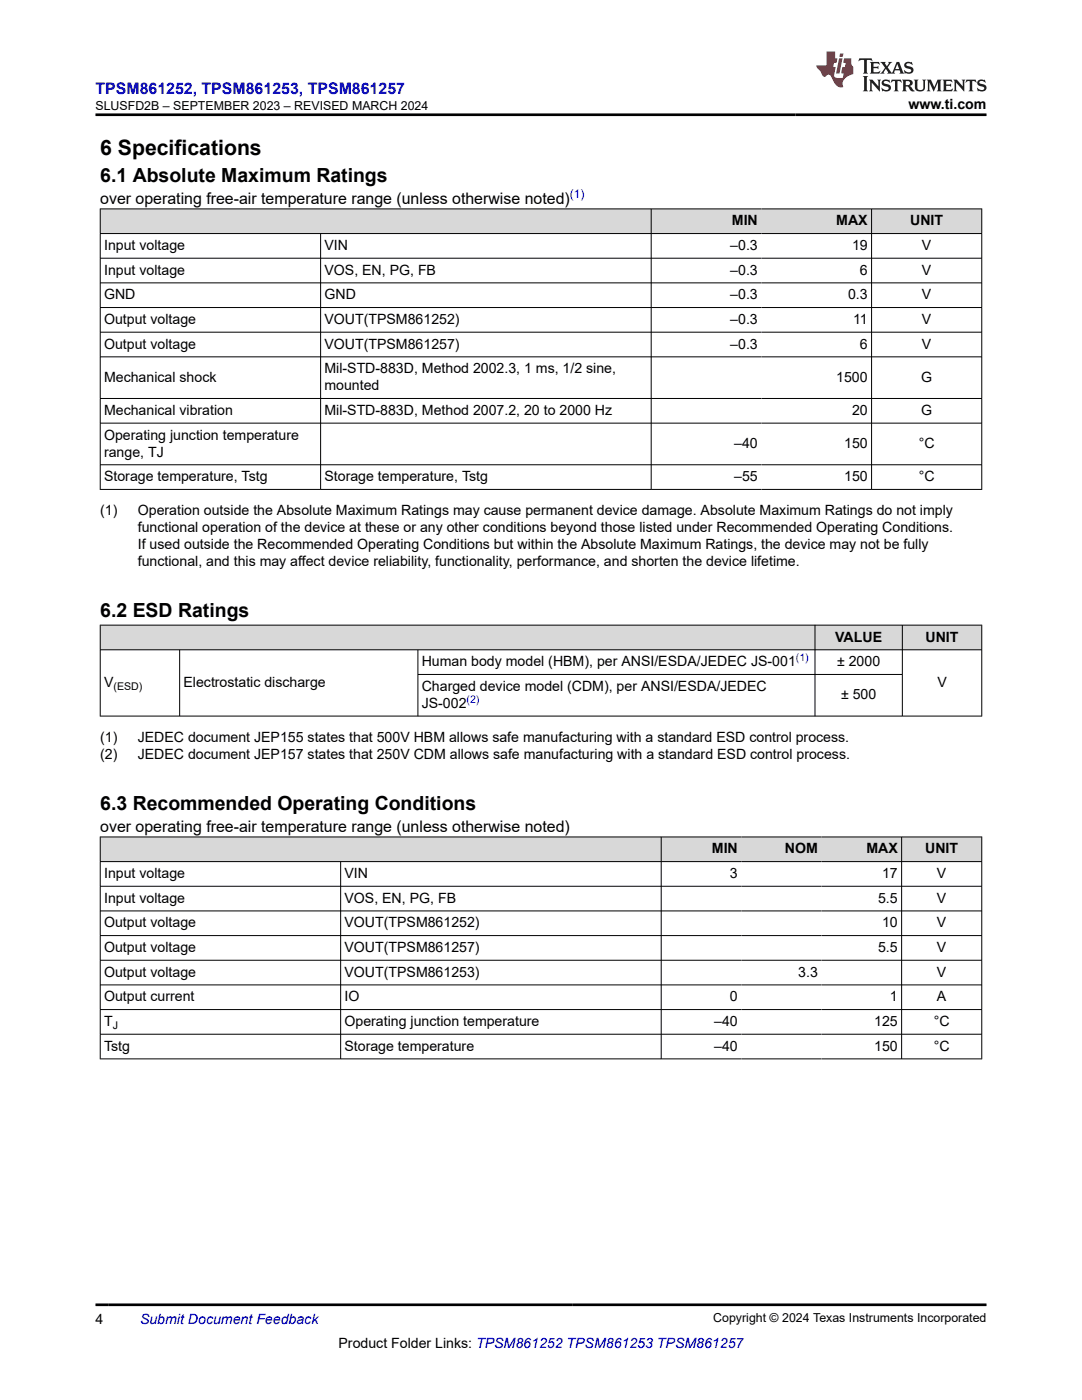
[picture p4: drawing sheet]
<svg xmlns="http://www.w3.org/2000/svg" width="216mm" height="279mm" viewBox="0 0 216 279" stroke-linecap="round" stroke-linejoin="round" font-family="sans-serif">
<defs><g id="words">
<text font-size="4.2" x="20" y="30.9">6 Specifications</text>
<g font-size="3.9">
<text x="20" y="36.3">6.1 Absolute Maximum Ratings</text>
<text x="20" y="123.1">6.2 ESD Ratings</text>
<text x="20" y="161.6">6.3 Recommended Operating Conditions</text>
</g>
<text font-size="3.2" fill="#00f" x="19" y="18.7">TPSM861252, TPSM861253, TPSM861257</text>
<g font-size="3.2">
<text x="20" y="40.6">over operating free-air temperature range (unless otherwise noted)</text>
<text x="20" y="166">over operating free-air temperature range (unless otherwise noted)</text>
</g>
<g font-size="2.8">
<text x="181.3" y="21.8">www.ti.com</text>
<text x="146" y="45">MIN</text>
<text x="166.9" y="45">MAX</text>
<text x="181.6" y="45">UNIT</text>
<text x="20.8" y="49.9">Input voltage</text>
<text x="64.7" y="49.9">VIN</text>
<text x="145.7" y="49.9">–0.3</text>
<text x="170" y="49.9">19</text>
<text x="184" y="49.9">V</text>
<text x="20.8" y="54.8">Input voltage</text>
<text x="20.8" y="59.7">GND</text>
<text x="64.7" y="54.8">VOS, EN, PG, FB</text>
<text x="64.7" y="59.7">GND</text>
<text x="145.7" y="54.8">–0.3</text>
<text x="145.7" y="59.7">–0.3</text>
<text x="169.2" y="59.7">0.3</text>
<text x="171.6" y="54.8">6</text>
<text x="184" y="54.8">V</text>
<text x="184" y="59.7">V</text>
<text x="20.8" y="64.6">Output voltage</text>
<text x="64.7" y="64.6">VOUT(TPSM861252)</text>
<text x="145.7" y="64.6">–0.3</text>
<text x="170.2" y="64.6">11</text>
<text x="184" y="64.6">V</text>
<text x="20.8" y="69.6">Output voltage</text>
<text x="64.7" y="69.6">VOUT(TPSM861257)</text>
<text x="145.7" y="69.6">–0.3</text>
<text x="171.6" y="69.6">6</text>
<text x="184" y="69.6">V</text>
<text x="20.8" y="76.2">Mechanical shock</text>
<text x="64.7" y="74.5">Mil-STD-883D, Method 2002.3, 1 ms, 1/2 sine,</text>
<text x="64.7" y="77.9">mounted</text>
<text x="166.9" y="76.2">1500</text>
<text x="183.8" y="76.2">G</text>
<text x="20.8" y="82.8">Mechanical vibration</text>
<text x="64.7" y="82.8">Mil-STD-883D, Method 2007.2, 20 to 2000 Hz</text>
<text x="170" y="82.8">20</text>
<text x="183.8" y="82.8">G</text>
<text x="20.8" y="87.7">Operating junction temperature</text>
<text x="146.5" y="89.4">–40</text>
<text x="168.4" y="89.4">150</text>
<text x="183.3" y="89.4">°C</text>
<text x="20.8" y="91.1">range, TJ</text>
<text x="20.8" y="96">Storage temperature, Tstg</text>
<text x="64.7" y="96">Storage temperature, Tstg</text>
<text x="146.5" y="96">–55</text>
<text x="168.4" y="96">150</text>
<text x="183.3" y="96">°C</text>
<text x="20" y="102.8">(1)</text>
<text x="27.5" y="102.8">Operation outside the Absolute Maximum Ratings may cause permanent device damage. Absolute Maximum Ratings do not imply</text>
<text x="27.5" y="106.2">functional operation of the device at these or any other conditions beyond those listed under Recommended Operating Conditions.</text>
<text x="27.5" y="109.6">If used outside the Recommended Operating Conditions but within the Absolute Maximum Ratings, the device may not be fully</text>
<text x="27.5" y="113">functional, and this may affect device reliability, functionality, performance, and shorten the device lifetime.</text>
<text x="166.7" y="128">VALUE</text>
<text x="184.7" y="128">UNIT</text>
<text x="20.8" y="137.1">V</text>
<text x="36.6" y="137.1">Electrostatic discharge</text>
<text x="84.2" y="133">Human body model (HBM), per ANSI/ESDA/JEDEC JS-001</text>
<text x="84.2" y="137.9">Charged device model (CDM), per ANSI/ESDA/JEDEC</text>
<text x="167" y="133">± 2000</text>
<text x="187" y="137.1">V</text>
<text x="84.2" y="141.3">JS-002</text>
<text x="167.8" y="139.6">± 500</text>
<text x="20" y="148.1">(1)</text>
<text x="27.5" y="148.1">JEDEC document JEP155 states that 500V HBM allows safe manufacturing with a standard ESD control process.</text>
<text x="20" y="151.4">(2)</text>
<text x="27.5" y="151.4">JEDEC document JEP157 states that 250V CDM allows safe manufacturing with a standard ESD control process.</text>
<text x="142" y="170.3">MIN</text>
<text x="156.6" y="170.3">NOM</text>
<text x="172.9" y="170.3">MAX</text>
<text x="184.6" y="170.3">UNIT</text>
<text x="20.8" y="175.2">Input voltage</text>
<text x="68.7" y="175.2">VIN</text>
<text x="145.7" y="175.2">3</text>
<text x="176" y="175.2">17</text>
<text x="187" y="175.2">V</text>
<text x="20.8" y="180.1">Input voltage</text>
<text x="20.8" y="185.1">Output voltage</text>
<text x="68.7" y="180.1">VOS, EN, PG, FB</text>
<text x="68.7" y="185.1">VOUT(TPSM861252)</text>
<text x="175.2" y="180.1">5.5</text>
<text x="176" y="185.1">10</text>
<text x="187" y="180.1">V</text>
<text x="187" y="185.1">V</text>
<text x="20.8" y="190">Output voltage</text>
<text x="68.7" y="190">VOUT(TPSM861257)</text>
<text x="175.2" y="190">5.5</text>
<text x="187" y="190">V</text>
<text x="20.8" y="194.9">Output voltage</text>
<text x="68.7" y="194.9">VOUT(TPSM861253)</text>
<text x="159.3" y="194.9">3.3</text>
<text x="187" y="194.9">V</text>
<text x="20.8" y="199.8">Output current</text>
<text x="68.7" y="199.8">IO</text>
<text x="145.7" y="199.8">0</text>
<text x="177.6" y="199.8">1</text>
<text x="187" y="199.8">A</text>
<text x="20.8" y="204.8">T</text>
<text x="20.8" y="209.7">Tstg</text>
<text x="68.7" y="204.8">Operating junction temperature</text>
<text x="68.7" y="209.7">Storage temperature</text>
<text x="142.5" y="204.8">–40</text>
<text x="142.5" y="209.7">–40</text>
<text x="174.4" y="204.8">125</text>
<text x="174.4" y="209.7">150</text>
<text x="186.3" y="204.8">°C</text>
<text x="186.3" y="209.7">°C</text>
<text x="19" y="264.2">4</text>
<text x="67.6" y="269">Product Folder Links: TPSM861252 TPSM861253 TPSM861257</text>
</g>
<text font-size="2.8" fill="#00f" x="27.9" y="264.2">Submit Document Feedback</text>
<g font-size="2.5">
<text x="19" y="21.9">SLUSFD2B – SEPTEMBER 2023 – REVISED MARCH 2024</text>
<text x="142.3" y="263.9">Copyright © 2024 Texas Instruments Incorporated</text>
</g>
<text font-size="2.4" fill="#00f" x="113.7" y="39.6">(1)</text>
<g font-size="2.1">
<text x="22.6" y="137.7">(ESD)</text>
<text x="22.5" y="205.3">J</text>
</g>
<g font-size="2.1" fill="#00f">
<text x="158.8" y="132">(1)</text>
<text x="93.1" y="140.3">(2)</text>
</g>
</g></defs>
<g fill="#d8d8d8">
<path d="M20 41.7h175.9v4.9h-175.9z" fill-rule="evenodd"/>
<path d="M20.1 41.8h109.8v4.7h-109.8z" fill-rule="evenodd"/>
<path d="M130 41.8h21.9v4.7h-21.9z" fill-rule="evenodd"/>
<path d="M151.9 41.8h22v4.7h-22z" fill-rule="evenodd"/>
<path d="M174 41.8h21.8v4.7h-21.8z" fill-rule="evenodd"/>
</g>
<g fill="none" stroke="#000" stroke-width=".2">
<path d="M19.9 41.7h176.1M19.9 46.6h176.1M19.9 51.5h176.1M19.9 56.5h176.1M20 41.6v56.1M64 46.6v51.1M129.9 41.6v56.1M173.9 41.6v56.1M195.9 41.6v56.1M19.9 61.4h176.1M19.9 66.3h176.1M19.9 71.2h176.1"/>
<path d="M19.9 79.5h176.1M19.9 84.4h176.1M19.9 92.8h176.1M19.9 97.7h176.1"/>
</g>
<g fill="#d8d8d8">
<path d="M20 124.8h175.9v4.9h-175.9z" fill-rule="evenodd"/>
<path d="M20.1 124.8h142.5v4.8h-142.5z" fill-rule="evenodd"/>
<path d="M162.7 124.8h17.3v4.8h-17.3z" fill-rule="evenodd"/>
<path d="M180.1 124.8h15.7v4.8h-15.7z" fill-rule="evenodd"/>
</g>
<path d="M19.9 124.8h176.1M19.9 129.7h176.1M20 124.7v18.3M35.8 129.7v13.3M83.4 129.7v13.3M83.4 134.6h96.7M162.6 124.7v18.3M180.1 124.7v18.3M195.9 124.7v18.3M19.9 142.9h176.1" fill="none" stroke="#000" stroke-width=".2"/>
<g fill="#d8d8d8">
<path d="M20 167h175.9v5h-175.9z" fill-rule="evenodd"/>
<path d="M20.1 167.1h111.8v4.8h-111.8z" fill-rule="evenodd"/>
<path d="M132 167.1h15.9v4.8h-15.9z" fill-rule="evenodd"/>
<path d="M147.9 167.1h16v4.8h-16z" fill-rule="evenodd"/>
<path d="M163.9 167.1h15.9v4.8h-15.9z" fill-rule="evenodd"/>
<path d="M180 167.1h15.8v4.8h-15.8z" fill-rule="evenodd"/>
</g>
<g fill="none" stroke="#000" stroke-width=".2">
<path d="M19.9 167h176.1M19.9 172h176.1M19.9 176.9h176.1M20 167v44.4M68 172v39.4M131.9 167v44.4M179.9 167v44.4M195.9 167v44.4M19.9 181.8h176.1M19.9 186.7h176.1M19.9 191.6h176.1M19.9 196.6h176.1"/>
<path d="M19.9 201.5h176.1M19.9 206.4h176.1M19.9 211.3h176.1"/>
</g>
<path d="M171.5 11.6l-.2 .6 .5-.2h.6v.1v2.2l-.2 .4h1l-.2-.4v-2.2v-.1h.5l.5 .2-.1-.6zM173.6 12.4l.2 .3v1.6l-.2 .4h1.9l.1-.6a1.08 1.08 0 0 1-1.3 .2v-.7h.6l.4 .2v-.7l-.4 .2h-.6v-.5l.2-.2a1 1 0 0 1 1 .3l-.1-.5zM175.7 12.4l.9 1.1-1 1.2h.9l-.2-.2 .5-.8 .4 .8-.2 .2h1.6l-.2-.2 .2-.5h.9l.1 .5-.1 .2h.9l-.2-.4-.8-1.9h-.5l-.9 2.1-.9-1.1 .9-1h-.8l.2 .2-.4 .6-.4-.6 .2-.2zM179 12.8l.4 1h-.7zM180.7 12.5a.65 .65 0 0 0-.2 .7 .65 .65 0 0 0 .6 .5l.6 .1 .1 .3a.79 .79 0 0 1-.7 .4 .79 .79 0 0 1-.7-.5l.1 .7 .2-.1a.93 .93 0 0 0 1.1 0 .93 .93 0 0 0 .4-.9 1.46 1.46 0 0 0-1.2-.6l-.1-.3a1.09 1.09 0 0 1 1.2 .2l-.2-.6-.1 .1-.5-.2zM172.2 15.2l.2 .4v2.2l-.2 .4h1l-.2-.4v-2.2l.2-.4zM173.4 15.9l.2 .4v1.5l-.2 .4h.8l-.3-.4 .1-1.3 1.6 1.8v-2l.2-.4h-.7l.1 .2 .1 1.1-1.2-1.3zM176.2 16a.65 .65 0 0 0-.2 .8 .65 .65 0 0 0 .6 .4l.6 .2 .1 .2a.79 .79 0 0 1-.7 .4 .79 .79 0 0 1-.7-.5l.1 .7 .2-.1a.93 .93 0 0 0 1.1 .1 .93 .93 0 0 0 .4-1 1.46 1.46 0 0 0-1.2-.5l-.1-.4a1.09 1.09 0 0 1 1.2 .2l-.1-.6-.2 .1-.5-.1zM177.9 15.9l-.1 .6a.63 .63 0 0 1 .8-.3v1.6l-.3 .4h1l-.2-.4v-1.6a.66 .66 0 0 1 .8 .3l-.1-.6zM180 15.9l.2 .4v1.5l-.2 .4h1l-.2-.2-.1-.7h.5l.1 .2a.79 .79 0 0 0 1.2 .6l-1-.9a.61 .61 0 0 0 .6-.6 .61 .61 0 0 0-.5-.7zM180.8 16.2h.1a.47 .47 0 0 1 .5 .1 .47 .47 0 0 1 .1 .5l-.1 .1-.7 .1zM182.3 15.9l.2 .2a2.27 2.27 0 0 0 .4 2 1.04 1.04 0 0 0 1.7-.7v-1.3l.2-.2h-.8l.2 .4v1.1a.6 .6 0 0 1-.6 .6 .6 .6 0 0 1-.6-.6v-1.1l.3-.4zM184.9 15.9l.2 .4v1.5l-.2 .4h.8l-.3-.4v-1.4l.9 1.9 .9-1.9v1.4l-.3 .4h1l-.2-.4v-1.5l.2-.4h-.8l-.7 1.5-.6-1.5zM188.1 15.9l.2 .4v1.5l-.2 .4h1.9l.1-.6a1.09 1.09 0 0 1-1.3 .2v-.7h.6l.4 .2v-.6l-.4 .2h-.6v-.6l.2-.1a1.01 1.01 0 0 1 1 .3l-.1-.6zM190.2 15.9l.3 .4v1.5l-.3 .4h.8l-.2-.4v-1.3l1.6 1.8v-2l.2-.4h-.7l.2 .2v1.1l-1.2-1.3zM192.8 15.9l-.1 .6a.63 .63 0 0 1 .8-.3v1.6l-.3 .4h1l-.2-.4v-1.6a.66 .66 0 0 1 .8 .3l-.1-.6zM195.2 16a.65 .65 0 0 0-.2 .8 .65 .65 0 0 0 .6 .4l.6 .2 .2 .2a.79 .79 0 0 1-.7 .4 .79 .79 0 0 1-.7-.5l.1 .7 .2-.1a.93 .93 0 0 0 1 .1 .93 .93 0 0 0 .5-1 1.46 1.46 0 0 0-1.3-.5v-.4a1.09 1.09 0 0 1 1.2 .2l-.2-.6-.2 .1-.5-.1z" fill="#231f20"/>
<path d="M164.9 10.3v2.7h-2l.1 .4 .8 1a.95 .95 0 0 0 1 .9 .59 .59 0 0 1 .5-.4 .59 .59 0 0 1 .5 .3l.4 .8a1.59 1.59 0 0 0 2.1 1.4 1.61 1.61 0 0 1 1-2.3l1-.3-.1-1.5a1.59 1.59 0 0 1-.3-1.7h-1.5l-.2 .9h.6l-.2 .9h-.5l-.2 .9v.3l.4 .1-.1 .9h-.7a.73 .73 0 0 1-1-.7l.3-1.5h-.5l.1-.9h.5l.2-.9h-.5v-1.3zM167.4 11.6l-.6 3.1h.7l.6-3.1zM167.6 10.7l-.1 .6h.7l.1-.6z" fill="#ed1c24"/>
<path d="M19 22.9h177.8M19 260.4h177.8" fill="none" stroke="#000" stroke-width=".53"/>
<use href="#words"/>
</svg>
